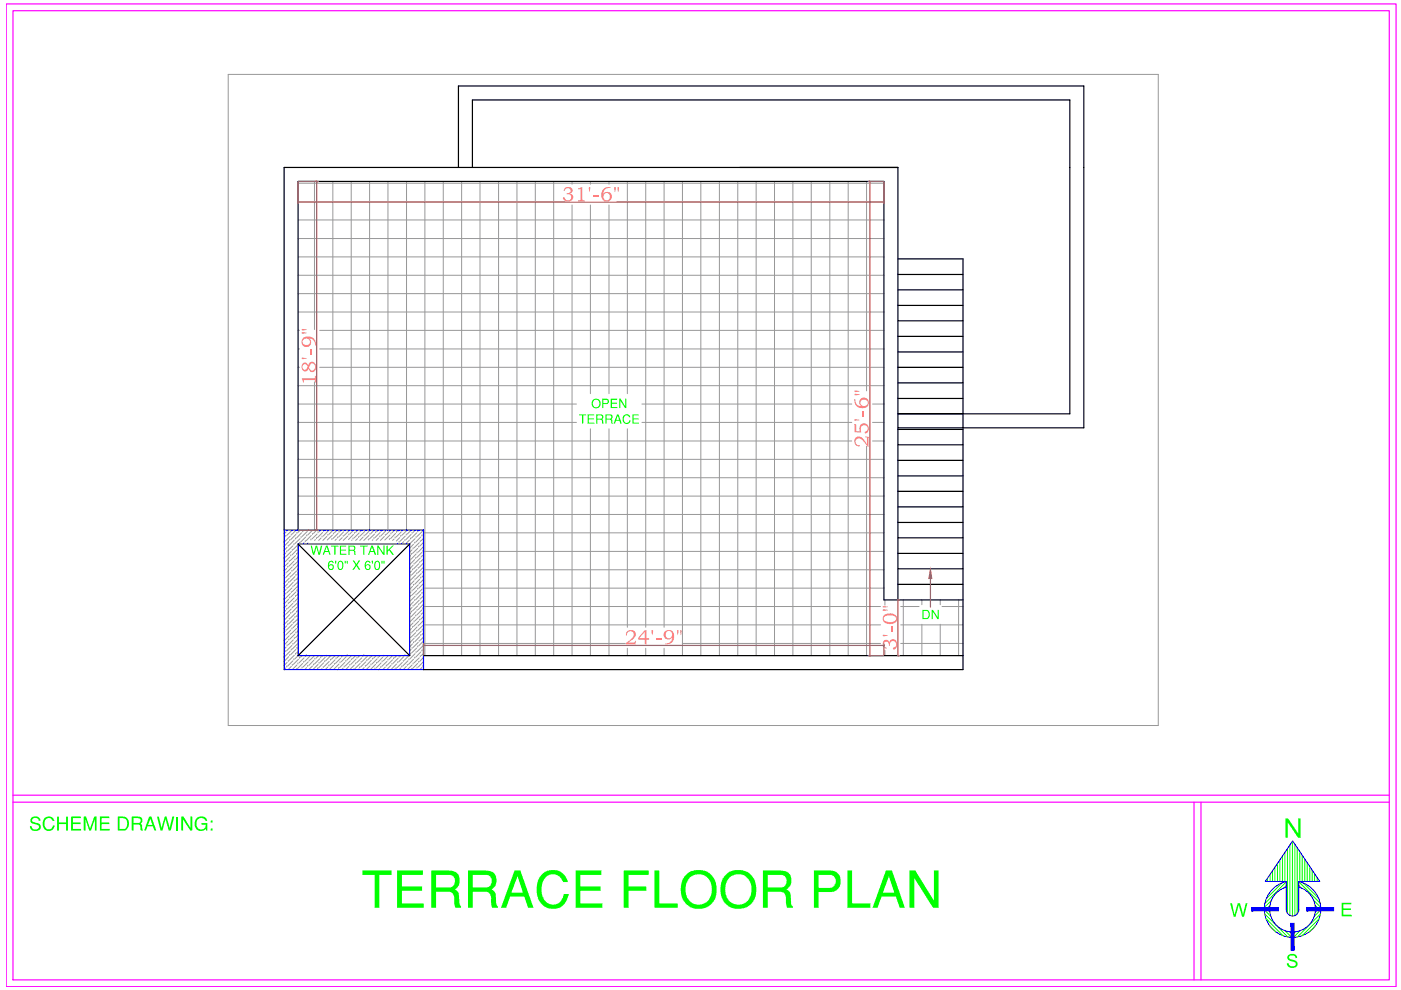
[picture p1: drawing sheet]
<svg xmlns="http://www.w3.org/2000/svg" width="297mm" height="210mm" viewBox="0 0 297 210" stroke-linecap="round" stroke-linejoin="round" font-family="sans-serif">
<!-- layer: GWALL -->
<path d="M48.4 15.8h197.2v138h-197.2z" fill="none" stroke="#989898" stroke-width=".21"/>
<!-- layer: 0 -->
<g fill="none" stroke="#989898" stroke-width=".21">
<path d="M63.2 38.8h124.2M66.7 38.5v31.4M70.6 38.5v73.9M74.5 38.5v73.9M78.4 38.5v73.9M82.3 38.5v73.9M86.2 38.5v73.9M90.1 38.5v100.5M94 38.5v100.5M97.9 38.5v100.5M101.8 38.5v100.5M105.7 38.5v100.5"/>
<path d="M109.6 38.5v100.5M113.5 38.5v100.5M117.4 38.5v100.5M121.3 38.5v.6M125.2 38.5v.6M129.1 38.5v.6M133 38.5v45M136.9 38.5v94.5M140.8 38.5v94.5M144.7 38.5v100.5M148.6 38.5v100.5M152.5 38.5v100.5"/>
<path d="M156.4 38.5v100.5M160.3 38.5v100.5M164.2 38.5v100.5M168.1 38.5v100.5M172 38.5v100.5M175.9 38.5v100.5M179.8 38.5v100.5M183.7 38.5v44.4M63.2 58.4h124.2M63.2 54.5h124.2M63.2 50.6h124.2M63.2 46.6h124.2"/>
<path d="M63.2 42.7h56.6M121.3 43.5v95.5M125.2 43.5v40M129.1 43.5v40M130.9 42.7h56.5M63.2 77.9h.3M63.2 74h.3M63.2 70h.3M63.2 66.2h124.2M63.2 62.3h124.2M67.8 77.9h119.6M67.8 74h119.6"/>
<path d="M67.8 70h119.6M63.2 97.4h124.2M63.2 93.5h117.4M63.2 89.6h59M63.2 85.7h59M63.2 81.8h124.2M66.7 81v31.4M125.2 90.9v48.1M129.1 90.9v48.1M133 90.9v42.1M136.1 89.6h44.5M136.1 85.7h44.5"/>
<path d="M183.7 94.6v44.4M185 93.5h2.4M185 89.6h2.4M185 85.7h2.4M60.2 115h.1M60.2 118.4h.1M60.4 114l-.2 .1M60.5 118.2h.1M60.6 113.7h.1M60.6 117.2l-.4 .4M60.7 112.8l-.5 .4M60.8 117h.1"/>
<path d="M60.9 112.6h.1M60.9 116l-.7 .7M61.1 115.8h.1M61.1 119.3l-.9 .9M61.2 114.8l-1 1M61.3 119.1h.1M61.4 114.6h.1M61.4 118.1l-1 1.1M61.6 113.7l-1.1 1.1M61.6 117.9h.1M61.8 113.4h.1M61.8 116.9l-1.1 1.1"/>
<path d="M61.9 112.5l-1.1 1M62 116.7h.1M62.1 115.7l-1.1 1.1M62.2 120h.1M62.3 115.5h.1M62.3 119l-1.1 1.1M62.4 114.5l-1.1 1.1M62.5 118.8h.1M62.7 114.3h.1M62.7 117.8l-1.1 1.1M62.7 113.3l-1.1 1.1M62.8 112.4l-.8 .8"/>
<path d="M62.9 117.5h.1M62.9 113.1h.1M62.9 116.6l-1 1.1M63.2 116.4h.1M63.2 119.8l-1.1 1.1M63.2 115.5l-1 1M63.2 117.2l-.1 .1M63.2 118.1l-.5 .5M63.2 119l-.8 .7M63.2 109.1h124.2M63.2 105.2h124.2M63.2 101.3h124.2"/>
<path d="M63.5 115.2h.1M63.6 114.2l-1.1 1.1M63.7 112.4l-.5 .5M63.8 114h.1M63.9 113l-1 1.1M64.2 112.8h.1M64.5 115l-.3 .3M64.5 112.4l-.1 .2M64.7 114.8h.1M64.8 113.9l-1.1 1.1M65 113.7h.1M65.2 112.7l-1.1 1"/>
<path d="M65.3 115.1l-.2 .2M65.4 112.5h.1M65.9 114.5h.1M66 113.5l-1.1 1.1M66.3 113.3h.1M66.3 112.4l-1.1 1M66.9 114.4l-.2 .2M67.1 114.2h.1M67.1 112.4l-.6 .7M67.2 113.2l-1.1 1.1M67.4 113h.1M68 112.4l-.4 .4"/>
<path d="M68.1 114.1l-.5 .5M68.3 113.9h.1M68.4 112.9l-1.1 1.1M68.6 112.7h.1M68.9 112.4l-.1 .1M69.3 113.7l-.8 .9M69.5 113.5h.1M69.6 112.6l-1.1 1.1M70.4 114.4h.1M70.5 113.4l-1.1 1.1M70.7 112.4l-1 .9M70.7 113.2h.1"/>
<path d="M71.3 114.3l-.3 .3M71.5 112.4l-.6 .6M71.6 114.1h.1M71.7 113.1l-1.1 1.1M71.9 112.9h.1M72.4 112.4l-.3 .3M72.6 114l-.7 .6M72.8 113.7h.1M72.9 112.8l-1.1 1.1M73.1 112.6h.1M73.7 113.7l-.9 .9M74 113.4h.1"/>
<path d="M74.1 112.5l-1.1 1M74.6 114.5l-.1 .1M74.8 114.3h.1M74.9 113.3l-1 1.1M75 112.4l-.8 .8M75.1 113.1h.1M75.8 114.2l-.4 .4M75.9 112.4l-.5 .5M76 114h.1M76.2 113l-1.1 1.1M76.4 112.8h.1M76.8 112.4l-.2 .2"/>
<path d="M77 113.9l-.7 .7M77.2 113.7h.1M77.3 112.7l-1.1 1M77.6 112.5h.1M78.1 114.5h.1M78.2 113.5l-1.1 1.1M78.4 113.3h.1M78.5 112.4l-1 1M79.1 114.4l-.2 .2M79.3 114.2h.1M79.3 112.4l-.6 .7M79.4 113.2l-1.1 1.1"/>
<path d="M79.6 113h.1M80.2 112.4l-.4 .4M80.3 114.1l-.5 .5M80.5 113.9h.1M80.6 112.9l-1.1 1.1M80.8 112.7h.1M81.1 112.4l-.1 .1M81.5 113.7l-.9 .9M81.7 113.5h.1M81.8 112.6l-1.1 1.1M82.6 114.4h.1M82.7 113.4l-1.1 1.1"/>
<path d="M82.8 112.4l-.9 .9M82.9 113.2h.1M83.6 114.3l-.4 .3M83.7 112.4l-.6 .6M83.8 114.1h.1M83.9 113.1l-1.1 1.1M84.1 112.9h.1M84.4 115.2l-.2 .1M84.6 112.4l-.3 .3M84.6 115h.1M84.8 114l-.8 .7M85 113.7h.1"/>
<path d="M85.1 112.8l-1.1 1.1M85.3 112.6h.1M85.6 114.8l-.5 .5M85.9 114.6h.1M85.9 113.7l-1.1 1.1M86.1 113.4h.1M86.3 112.5l-1.1 1M86.8 114.5l-.8 .8M86.9 118.8h.1M87 114.3h.1M87 117.8l-.1 .2M87.2 113.3l-1.1 1.1"/>
<path d="M87.2 112.4l-.8 .8M87.2 117.5h.1M87.4 113.1h.1M87.4 116.6l-.5 .5M87.6 116.4h.1M87.6 119.8l-.7 .8M87.7 115.4l-.8 .8M87.8 119.6h.1M87.9 115.2h.1M87.9 118.6l-1 1.1M88 114.2l-1.1 1.1M88.1 112.4l-.5 .5"/>
<path d="M88.1 118.4h.1M88.2 114h.1M88.2 117.5l-1 1.1M88.3 113l-1.1 1.1M88.4 117.2h.1M88.6 112.8h.1M88.6 116.3l-1.1 1M88.8 116h.1M88.8 119.5l-1.1 1.1M88.9 115l-1.1 1.1M88.9 112.4l-.1 .2M89 119.3h.1"/>
<path d="M89.1 114.8h.1M89.1 118.3l-1.1 1.1M89.2 113.9l-1.1 1.1M89.3 118.1h.1M89.5 113.7h.1M89.5 117.1l-1.2 1.1M89.5 112.7l-1.1 1M89.7 116.9h.1M89.7 112.5h.1M89.7 115.9l-1 1.1M89.8 113.3l-.1 .1M89.8 114.2l-.5 .4"/>
<path d="M89.8 115l-.8 .8M89.8 117.6l-.3 .3M89.8 118.5l-.6 .6M89.8 119.4l-.9 .9M89.8 116.9h97.6M89.8 113h97.6M60.2 127.2h.1M60.2 130.6h.1M60.2 139.3h.1M60.4 122.7h.1M60.4 134.9h.1M60.4 126.2l-.2 .1"/>
<path d="M60.4 138.4l-.2 .1M60.5 130.4h.1M60.5 121.7l-.3 .2M60.5 133.9l-.3 .2M60.6 126h.1M60.6 138.2h.1M60.6 129.4l-.4 .4M60.7 121.5h.1M60.7 133.7h.1M60.7 125l-.5 .4M60.7 137.2l-.5 .4M60.8 129.2h.1"/>
<path d="M60.8 120.5l-.6 .6M60.8 132.7l-.6 .6M60.9 124.7h.1M60.9 136.9h.1M60.9 128.3l-.7 .6M61 120.3h.1M61 132.5h.1M61 123.8l-.8 .7M61 136l-.8 .8M61.1 128h.1M61.1 131.5l-.9 .9M61.2 123.6h.1"/>
<path d="M61.2 135.7h.1M61.2 127l-1 1M61.2 139.2l-1 1M61.3 131.3h.1M61.3 122.6l-1.1 1.1M61.3 134.8l-1.1 1.1M61.4 126.8h.1M61.4 139h.1M61.4 130.3l-1 1.1M61.6 122.4h.1M61.6 134.6h.1M61.6 125.8l-1.1 1.1"/>
<path d="M61.6 138l-1.1 1.1M61.6 130.1h.1M61.6 121.4l-1 1.1M61.6 133.6l-1 1M61.8 125.6h.1M61.8 137.8h.1M61.8 129.1l-1.1 1.1M61.9 121.1h.1M61.9 133.4h.1M61.9 124.7l-1.1 1M61.9 136.8l-1.1 1.2M62 128.9h.1"/>
<path d="M62 120.2l-1.1 1.1M62 132.4l-1.1 1.1M62.1 124.4h.1M62.1 136.6h.1M62.1 127.9l-1.1 1.1M62.2 132.2h.1M62.2 123.4l-1.1 1.1M62.2 135.7l-1.1 1M62.3 127.7h.1M62.3 139.9h.1M62.3 131.2l-1.1 1.1M62.4 123.2h.1"/>
<path d="M62.4 135.4h.1M62.4 126.7l-1.1 1.1M62.4 138.9l-1.1 1.1M62.5 131h.1M62.5 122.2l-1.1 1.1M62.5 134.4l-1.1 1.1M62.7 126.5h.1M62.7 138.7h.1M62.7 130l-1.1 1.1M62.7 122h.1M62.7 134.2h.1M62.7 125.5l-1.1 1.1"/>
<path d="M62.7 137.7l-1.1 1.1M62.9 129.8h.1M62.9 121.1l-1.1 1.1M62.9 133.3l-1.1 1.1M62.9 125.3h.1M62.9 137.5h.1M62.9 128.8l-1 1.1M63.1 120.8h.1M63.1 133h.1M63.1 124.3l-1.1 1.1M63.1 136.5l-1.1 1.1M63.2 128.6h.1"/>
<path d="M63.2 125.1h.1M63.2 132.1l-1.1 1M63.2 137.3h.1M63.2 121.6l-.3 .2M63.2 122.5l-.5 .5M63.2 123.3l-.9 .9M63.2 125.9l-.3 .4M63.2 126.8l-.7 .7M63.2 127.7l-1 1M63.2 129.4l-.1 .1M63.2 130.3l-.5 .5M63.2 131.2l-.8 .7"/>
<path d="M63.2 133.8l-.3 .2M63.2 134.6l-.5 .6M63.2 135.5l-.9 .9M63.2 138.2l-.3 .3M63.2 139l-.7 .7M63.3 139.8l-1.1 1.1M63.5 139.6h.1M64.1 139l-.4 .3M64.5 139.5l-1.1 1M64.7 139.2h.1M64.9 139h.1M65.7 139.1l-1.1 1.1"/>
<path d="M66.5 140l-1 1.1M66.7 139l-.9 .9M66.8 139.8h.1M67.6 139l-.6 .6M67.8 139.7l-1.1 1.1M68 139.5h.1M68.4 139l-.2 .2M69 139.3l-1.1 1.1M69.2 139.1h.1M70.1 140h.1M70.1 139l-1.1 1.1M71 139l-.7 .8"/>
<path d="M71 139.9l-1.1 1.1M71.2 139.7h.1M71.9 139l-.4 .5M72.2 139.6l-1.1 1.1M72.4 139.3h.1M72.8 139l-.2 .1M73.4 139.2l-1.1 1.1M73.6 139h.1M74.5 139.9h.1M74.5 139l-1 1M75.4 139l-.7 .7M75.5 139.8l-1.1 1.1"/>
<path d="M75.7 139.6h.1M76.2 139l-.3 .3M76.7 139.5l-1.1 1M76.9 139.2h.1M77.1 139h.1M77.9 139.1l-1.1 1.1M78.7 140l-1 1.1M78.9 139l-.9 .9M79 139.8h.1M79.8 139l-.6 .6M80 139.7l-1.1 1.1M80.2 139.5h.1"/>
<path d="M80.6 139l-.2 .2M81.2 139.3l-1.1 1.1M81.4 139.1h.1M82.3 140h.1M82.3 139l-1 1.1M83.2 139l-.7 .8M83.2 139.9l-1.1 1.1M83.4 139.7h.1M84.1 139l-.4 .5M84.4 139.6l-1.1 1.1M84.6 139.3h.1M85 139l-.2 .1"/>
<path d="M85.6 139.2l-1.1 1.1M85.9 139h.1M86.7 139.9h.1M86.7 139l-1 1M86.9 131h.1M86.9 122.2v.1M86.9 134.4v.1M87 126.5h.1M87 138.7h.1M87 130l-.1 .2M87.2 122h.1M87.2 134.2h.1"/>
<path d="M87.2 125.5l-.3 .3M87.2 137.7l-.3 .3M87.2 129.8h.1M87.2 121.1l-.3 .3M87.2 133.3l-.3 .3M87.4 125.3h.1M87.4 137.5h.1M87.4 128.8l-.5 .5M87.5 120.8h.1M87.5 133h.1M87.5 124.3l-.6 .7M87.5 136.5l-.6 .6"/>
<path d="M87.6 128.6h.1M87.6 132.1l-.7 .7M87.7 124.1h.1M87.7 136.3h.1M87.7 127.6l-.8 .8M87.7 139.8l-1.1 1.1M87.8 131.9h.1M87.8 123.1l-.9 1M87.8 135.3l-.9 1M87.9 127.4h.1M87.9 139.6h.1M87.9 130.8l-1 1.1"/>
<path d="M88 122.9h.1M88 135.1h.1M88 126.4l-1.1 1.1M88 138.6l-1.1 1.1M88.1 130.6h.1M88.1 121.9l-1.1 1.1M88.1 134.1l-1.1 1.1M88.2 126.2h.1M88.2 138.4h.1M88.2 129.7l-1 1.1M88.3 121.7h.1M88.3 133.9h.1"/>
<path d="M88.3 125.2l-1.1 1.1M88.3 137.4l-1.1 1.1M88.4 129.4h.1M88.4 120.7l-1 1.1M88.4 132.9l-1 1.1M88.6 125h.1M88.6 137.2h.1M88.6 128.5l-1.1 1M88.7 120.5h.1M88.7 132.7h.1M88.7 124l-1.1 1.1M88.7 136.2l-1.1 1.1"/>
<path d="M88.8 128.3h.1M88.8 131.7l-1.1 1.1M88.9 123.8h.1M88.9 136h.1M88.9 127.2l-1.1 1.1M88.9 139.5l-1.1 1M89 131.5h.1M89 122.8l-1.1 1.1M89 135l-1.1 1.1M89.1 127h.1M89.1 139.2h.1M89.1 130.5l-1.1 1.1"/>
<path d="M89.2 122.6h.1M89.2 134.8h.1M89.2 126.1l-1.1 1.1M89.2 138.2l-1.1 1.1M89.3 130.3h.1M89.3 121.6l-1.1 1.1M89.3 133.8l-1.1 1.1M89.5 125.8h.1M89.5 138h.1M89.5 129.3l-1.2 1.1M89.5 121.4h.1M89.5 133.6h.1"/>
<path d="M89.5 124.9l-1.1 1.1M89.5 137.1l-1.1 1.1M89.7 129.1h.1M89.7 120.4l-1.1 1.1M89.7 132.6l-1.1 1.1M89.7 124.7h.1M89.7 136.8h.1M89.7 128.1l-1 1.1M89.8 121.1h-.1M89.8 122l-.3 .4M89.8 122.8l-.7 .8M89.8 123.7l-1 1"/>
<path d="M89.8 125.5l-.1 .1M89.8 126.4l-.5 .4M89.8 127.2l-.8 .8M89.8 129.8l-.3 .3M89.8 130.7l-.6 .6M89.8 131.6l-.9 .9M89.8 133.3l-.1 .1M89.8 134.2l-.3 .4M89.8 135.1l-.7 .6M89.8 135.9l-1 1M89.8 137.7l-.1 .1M89.8 138.5l-.5 .5"/>
<path d="M89.8 139.4l-.8 .8M89.8 136.4h42.8M89.8 132.5h96.9M89.8 128.6h96.9M89.8 124.7h97.6M89.8 120.8h97.6M133 137.4v1.6M136.9 137.4v1.6M140.8 137.4v1.6M144.7 136.4h42M187.6 127.2v1.1M187.6 137.9v1.1"/>
<path d="M191 136.4h13.2M191 132.5h13.2M191 128.6h3.9M191.5 127.2v11.8M195.5 127.2v1M195.5 132.4v6.6M199.3 127.2v1M199.3 132.4v6.6M199.7 128.6h4.5M203.2 127.2v11.8M60.6 141.6l-.4 .4M60.8 141.4h.1"/>
<path d="M60.9 140.4l-.7 .7M61.1 140.2h.1M61.8 141.3l-.7 .7M62 141.1h.1M62.1 140.1l-1.1 1.1M62.9 142h.1M62.9 141l-.9 1M63.2 140.8h.1M63.8 141.8l-.1 .2M64.1 141.6h.1M64.2 140.7l-1.1 1.1M64.4 140.4h.1"/>
<path d="M65 141.5l-.4 .5M65.2 141.3h.1M65.4 140.3l-1.1 1.1M65.6 140.1h.1M66.3 141.2l-.9 .8M66.5 141h.1M67.3 141.8h.1M67.4 140.9l-1.1 1.1M67.6 140.7h.1M68.3 141.8l-.2 .2M68.5 141.5h.1M68.6 140.5l-1.1 1.1"/>
<path d="M68.8 140.3h.1M69.5 141.4l-.5 .6M69.7 141.2h.1M69.8 140.2l-1.1 1.1M70.7 141.1l-.9 .9M70.9 140.9h.1M71.5 142h.1M71.8 141.8h.1M71.9 140.8l-1.1 1M72.1 140.5h.1M72.8 141.6l-.4 .4M73 141.4h.1"/>
<path d="M73.1 140.4l-1.1 1.1M73.3 140.2h.1M74 141.3l-.7 .7M74.2 141.1h.1M74.3 140.1l-1.1 1.1M75.1 142h.1M75.1 141l-.9 1M75.4 140.8h.1M76 141.8l-.1 .2M76.2 141.6h.1M76.4 140.7l-1.1 1.1M76.6 140.4h.1"/>
<path d="M77.2 141.5l-.4 .5M77.5 141.3h.1M77.6 140.3l-1.1 1.1M77.8 140.1h.1M78.4 141.2l-.8 .8M78.7 141h.1M79.5 141.8h.1M79.6 140.9l-1.1 1.1M79.8 140.7h.1M80.5 141.8l-.2 .2M80.7 141.5h.1M80.8 140.5l-1 1.1"/>
<path d="M81 140.3h.1M81.7 141.4l-.5 .6M81.9 141.2h.1M82 140.2l-1.1 1.1M82.9 141.1l-.9 .9M83.1 140.9h.1M83.8 142h.1M84 141.8h.1M84.1 140.8l-1.1 1M84.3 140.5h.1M85 141.6l-.4 .4M85.2 141.4h.1"/>
<path d="M85.3 140.4l-1.1 1.1M85.5 140.2h.1M86.1 141.3l-.6 .7M86.4 141.1h.1M86.5 140.1l-1.1 1.1M87.2 142h.1M87.4 141l-1 1M87.6 140.8h.1M88.2 141.8l-.1 .2M88.4 141.6h.1M88.6 140.7l-1.1 1.1M88.8 140.4h.1"/>
<path d="M89.5 141.5l-.5 .5M89.7 141.3h.1M89.7 140.3l-1 1.1"/>
</g>
<!-- layer: GWALL -->
<path d="M60.2 112.4h29.6v29.6h-29.6zM63.2 115.3h23.7v23.7h-23.7z" fill="none" stroke="#00f" stroke-width=".25"/>
<!-- layer: 0 -->
<path d="M229.8 18.2h-132.6v17.3M226.8 21.2h-126.6v14.3M226.8 35.5v52.2M229.8 35.5v55.2M204.2 54.9v87.1h-114.4M60.2 112.4v-76.9h130.2v91.7h-3v-88.7h-124.2v73.9M89.8 139h114.4" fill="none" stroke="#000" stroke-width=".25"/>
<path d="M1.3 .8h294.7v208.4h-294.7zM2.8 2.3h291.8v205.5h-291.8zM2.8 170.1h291.8M2.8 168.6h291.8" fill="none" stroke="#f0f" stroke-width=".25"/>
<!-- layer: TEXT1 -->
<g fill="#0f0">
<path d="M284.4 191.4h2.1v.4h-1.7v.8h1.6v.3h-1.6v1.1h1.8v.3h-2.2z"/>
<path d="M260.8 191.5h.4l.5 2.5 .7-2.5h.5l.6 2.5 .6-2.5h.4l-.8 2.9h-.3l-.8-2.6-.6 2.6h-.4z"/>
</g>
<g fill="none" stroke="#0f0" stroke-width=".21">
<path d="M273 179.9v13.8M273.5 179.1v15M274 178.4v15.9M274.5 179v15.2M275 179.8v14M268.1 192.9l1.4 1.4M268.1 193.7l5 5M268.4 194.7l3.7 3.7M268.6 192.8l.6 .6M268.7 186.2v.7M269.2 192.8h.1M269.2 196.3l1.3 1.3"/>
<path d="M269.3 192l-.9 .8M269.3 185.4v1.5M269.6 190.9l-1.5 1.5M269.8 184.6v2.3M270.3 183.8v3.1M270.8 183.1v3.8M271.4 182.3v4.6M271.8 187.2l-3.3 3.3M271.9 181.5v5.4M272.4 180.7v6.2M272.5 197.4l1.4 1.4M272.7 187.7l-.5 .6"/>
<path d="M272.7 187l-4.5 4.5M273.5 197.6l.6 .6 .6-.6M275.4 187l4.6 4.5M275.4 187.7l.5 .6M275.6 180.6v6.3M275.6 197.4l-1.4 1.4M276.1 181.4v5.5M276.4 187.2l3.2 3.3M276.6 182.1v4.8M277.2 183v3.9M277.7 183.7v3.2M278.2 184.5v2.4"/>
<path d="M278.6 190.9l1.4 1.5M278.7 185.3v1.6M278.8 192l.9 .8M278.9 192.8h.1M278.9 196.3l-1.3 1.3M279.3 186.1v.8M279.4 192.8l-.5 .6M279.7 194.7l-3.7 3.7M279.8 186.8v.1M280 193.7l-5 5M280 192.9l-1.4 1.4"/>
</g>
<!-- layer: WIN -->
<path d="M272.7 186.9v6a1.33 1.33 0 0 0 1.3 1.3 1.33 1.33 0 0 0 1.4-1.3v-6M272.7 186.9h-4.4l5.8-8.6 5.7 8.6h-4.4M272.7 186.9a6 6 0 0 0-3.6 9.2 6 6 0 0 0 9.9 0 6 6 0 0 0-3.6-9.2M272.7 188.1a4.8 4.8 0 0 0-2.6 7.5 4.8 4.8 0 0 0 7.9 0 4.8 4.8 0 0 0-2.6-7.5" fill="none" stroke="#00f" stroke-width=".21"/>
<g fill="#00f" stroke="#00f" stroke-width=".21">
<path d="M265.3 193.1h5.8v-.7zM265.3 192.4h5.8l-5.8 .7z"/>
<path d="M273.7 195.8l.7 5.7v-5.7zM273.7 195.8l.7 5.7h-.7z"/>
<path d="M277 192.4v.7l5.7-.7zM277 193.1l5.7-.7v.7z"/>
</g>
<!-- layer: TEXT1 -->
<g fill="#0f0">
<path d="M272.5 173.5h.6l2.2 3.2v-3.2h.5v4.1h-.6l-2.1-3.2v3.2h-.6z"/>
<path d="M273.1 202.6l.5-.3h.7l.6 .3 .1 .5h-.3l-.1-.3-.3-.2h-.7a.46 .46 0 0 0-.3 .6 .46 .46 0 0 0 .7 .2l.7 .3 .4 .5-.2 .7-.6 .3-1-.1-.4-.4-.1-.5h.4l.1 .3 .5 .4 .6-.1 .3-.3-.1-.4-1.2-.4-.3-.3-.2-.5z"/>
</g>
<!-- layer: 0 -->
<path d="M253.2 170.1v37.7M254.6 170.1v37.7" fill="none" stroke="#f0f" stroke-width=".25"/>
<!-- layer: TEXT -->
<g fill="#0f0">
<path d="M76.8 184.6h6.2v.9h-2.6v7h-1v-7h-2.6z"/>
<path d="M84.2 184.6h5.5v.9h-4.5v2.4h4.3v1h-4.3v2.6h4.6v1h-5.6z"/>
<path d="M115 185.3l.4-.3 1.1-.5 1.8 .1 1.3 .9 .8 1.5h-1l-.2-.4a2.24 2.24 0 0 0-2.5-1.2 2.24 2.24 0 0 0-1.8 2.1v1.8l.1 .8 .5 .8a2.27 2.27 0 0 0 2.5 .8 2.27 2.27 0 0 0 1.5-2.1h1.1l-.6 1.6-.4 .5-.6 .6-1 .3-1.2 .1-1-.3-.7-.4-.5-.7-.6-.9-.2-1.1v-1.3l.2-1.2 .4-.8z"/>
<path d="M122 184.6h5.5v.9h-4.4v2.4h4.2v1h-4.2v2.6h4.6v1h-5.7z"/>
<path d="M132.2 184.6h5.3v.9h-4.2v2.4h3.7v1h-3.7v3.6h-1.1z"/>
<path d="M138.8 184.6h1v6.9h3.9v1h-4.9z"/>
<path d="M179.7 184.6h1v6.9h3.8v1h-4.8z"/>
<path d="M192.8 184.6h1.3l3.9 6.4v-6.4h1v7.9h-1.2l-4-6.3v6.3h-1z"/>
<path d="M6.6 173.4l.5-.3h.5l.5 .1 .4 .3 .1 .5h-.4l-.1-.4-.4-.2h-.5l-.4 .4 .1 .4 1.3 .4 .4 .3v.7l-.3 .4-1.1 .2-.7-.4-.1-.6h.3l.1 .3 .4 .3h.7l.4-.3v-.3l-.3-.3-1.1-.2-.4-.3-.1-.6z"/>
<path d="M9.4 173.5l.5-.3 .6-.1 .5 .2 .4 .4 .2 .4h-.5l-.5-.6h-.5l-.4 .2-.3 .6 .1 1 .6 .5h.7l.4-.8h.4l-.2 .6-.5 .5-.9 .1-.3-.1-.5-.6-.1-1.2z"/>
<path d="M12.1 173.1h.4v1.3h1.5v-1.3h.4v3h-.4v-1.4h-1.5v1.4h-.4z"/>
<path d="M15.1 173.1h2v.4h-1.6v.9h1.6v.3h-1.6v1.1h1.7v.3h-2.1z"/>
<path d="M17.7 173.1h.5l.9 2.6 .9-2.6h.5v3h-.4v-2.4l-.8 2.4h-.4l-.8-2.4v2.4h-.4z"/>
<path d="M21.2 173.1h2v.4h-1.7v.9h1.7v.3h-1.7v1.1h1.8v.3h-2.1z"/>
<path d="M33.3 173.1h.4l.5 2.4 .7-2.4h.4l.7 2.4 .5-2.4h.5l-.8 3h-.4l-.7-2.4-.6 2.4h-.5z"/>
<path d="M91.4 184.6h4.3a2.15 2.15 0 0 1 1.8 1.7 2.15 2.15 0 0 1-1.1 2.3 1.89 1.89 0 0 1 1 2.1v.9l.3 .9h-1.1l-.3-1.5a1.37 1.37 0 0 0-1.2-1.9h-2.6v3.4h-1.1zM92.5 185.5v2.7h2.6a1.33 1.33 0 0 0 1.3-1.4 1.33 1.33 0 0 0-1.3-1.3z"/>
<path d="M99.2 184.6h4.3a2.13 2.13 0 0 1 1.7 1.5 2.13 2.13 0 0 1-.7 2.3l-.2 .2a1.94 1.94 0 0 1 .9 2.1v1.1l.4 .4v.3h-1.2l-.3-1.4a1.54 1.54 0 0 0-1-2h-2.9v3.4h-1zM100.2 185.5v2.7h2.7a1.33 1.33 0 0 0 1.4-1.4 1.33 1.33 0 0 0-1.4-1.3z"/>
<path d="M109.1 184.6h1.2l2.8 7.9h-1.1l-.8-2.4h-3l-.9 2.4h-1.1zM109.7 185.8l-1.3 3.5h2.5z"/>
<path d="M145.3 185.6l1.3-.9 1-.2h1.1l1.4 .4 .9 .8 .8 1.6 .1 1.9-.5 1.7-.9 1-1.2 .7-1.8 .1-1.4-.6-.9-.7-.7-1.3-.2-1.8 .4-1.6zM146.3 186l-.5 .7-.4 1 .1 2.1 .4 .9 .6 .6 1.3 .5h1l.8-.4 .6-.4 .5-1 .2-1.1v-1l-.2-.8-.7-1a2.83 2.83 0 0 0-3.7-.1z"/>
<path d="M153.8 185.6l1.3-.9 .9-.2h1.1l1.4 .4 .9 .8 .8 1.5 .2 1.9-.5 1.7-1.1 1.3-1.1 .5-1.7 .1-1.6-.6-.8-.8-.7-1.5-.2-1.6 .3-1.4zM154.7 186l-.5 .7-.4 .9v1.1l.1 1 .3 .8 .7 .8 .7 .4 .6 .1h1l.8-.4 .7-.6 .4-.8 .2-1.2v-.9l-.2-.8-.6-1a2.83 2.83 0 0 0-3.8-.1z"/>
<path d="M161.8 184.6h4.2a2.13 2.13 0 0 1 1.8 1.7 2.13 2.13 0 0 1-1 2.2v.1a1.89 1.89 0 0 1 .9 2.1v.9l.4 .9h-1.2l-.3-1.4a1.45 1.45 0 0 0-1.2-2h-2.6v3.4h-1zM162.8 185.5v2.7h2.6a1.33 1.33 0 0 0 1.4-1.4 1.33 1.33 0 0 0-1.4-1.3z"/>
<path d="M172.6 184.6h3.4a2.29 2.29 0 0 1 2.2 2.2 2.29 2.29 0 0 1-2.1 2.3h-2.5v3.4h-1zM173.6 185.5v2.7h2.5a1.4 1.4 0 0 0 1.1-1.4 1.4 1.4 0 0 0-1.2-1.3z"/>
<path d="M187.8 184.6h1.3l2.8 7.9h-1.1l-.9-2.4h-3l-.8 2.4h-1.1zM188.5 185.8l-1.3 3.5h2.4z"/>
<path d="M25 173.1l1.5 .1 .6 .5 .2 .7v.7l-.6 .9-1.7 .1zM25.4 173.5v2.3l1.2-.1 .4-.9-.2-1-.4-.3z"/>
<path d="M27.9 173.1h1.5l.7 .3 .1 .8-.4 .5 .3 .3 .2 1.1h-.5l-.1-1.1-.3-.2h-1.1v1.3h-.4zM28.3 173.5v1h1.2l.3-.2v-.5l-.2-.2z"/>
<path d="M31.6 173.1h.5l1 3h-.4l-.3-.9h-1.1l-.4 .9h-.3zM31.9 173.6l-.5 1.3h.9z"/>
</g>
<path d="M37.6 173.1v3" fill="none" stroke="#0f0" stroke-width=".38"/>
<g fill="#0f0">
<path d="M38.4 173.1h.5l1.5 2.4v-2.4h.4v3h-.5l-1.5-2.3v2.3h-.4z"/>
<path d="M41.7 173.5l.9-.4 .7 .1 .4 .3 .2 .6h-.3l-.3-.5-.5-.2-.8 .3-.3 .6v.6l.4 .8 .7 .2 .7-.4 .1-.6h-.9v-.4h1.2v1.6h-.2l-.1-.3-.5 .3-.8 .1-.7-.5-.3-.5v-.9z"/>
<path d="M44.7 174h.4v.4h-.4zM44.7 175.7h.4v.4h-.4z"/>
</g>
<!-- layer: 0 -->
<path d="M190.4 90.7h39.4M190.4 87.7h36.4" fill="none" stroke="#000" stroke-width=".25"/>
<!-- layer: TEXT -->
<g fill="#0f0">
<path d="M65.9 115.7h.2l.4 1.5 .4-1.5h.3l.4 1.5 .4-1.5h.3l-.5 1.9h-.3l-.4-1.6-.5 1.6h-.3z"/>
<path d="M70.2 115.7h1.6v.2h-.7v1.7h-.2v-1.7h-.7z"/>
<path d="M72.1 115.7h1.3v.2h-1.1v.6h1.1v.2h-1.1v.7h1.1v.2h-1.3z"/>
<path d="M76.4 115.7h1.5v.2h-.6v1.7h-.3v-1.7h-.6z"/>
<path d="M80 115.7h.3l1 1.5v-1.5h.2v1.9h-.3l-1-1.5v1.5h-.2z"/>
<path d="M82 115.7h.2v1l1-1h.3l-.8 .8 .8 1.1h-.3l-.7-.9-.3 .3v.6h-.2z"/>
<path d="M71 118.9h.3l-.1 .6h-.1z"/>
<path d="M74.8 118.8h.3l.5 .8 .5-.8h.3l-.7 1 .7 1h-.3l-.5-.8-.6 .8h-.3l.7-1z"/>
<path d="M78.8 118.9h.3l-.1 .6h-.1z"/>
<path d="M69.1 115.7h.3l.7 1.9h-.2l-.3-.6h-.7l-.2 .6h-.3zM69.3 116l-.3 .8h.6z"/>
<path d="M73.9 115.7l1.4 .1 .1 .6-.3 .3 .2 .1 .1 .8h-.3v-.5l-.3-.3h-.7v.8h-.2zM74.1 115.9v.7h.8l.2-.2a.34 .34 0 0 0 0-.3 .34 .34 0 0 0-.3-.2z"/>
<path d="M78.7 115.7h.3l.8 1.9h-.3l-.3-.6h-.7l-.2 .6h-.3zM78.9 116l-.3 .8h.6z"/>
<path d="M69.7 119.2l.2-.3h.5l.3 .3 .1 .2h-.3l-.1-.2-.3-.1-.3 .4v.3l.1-.1 .5-.1 .4 .4v.5l-.4 .3h-.5l-.3-.2-.1-.8zM69.8 120.2a.41 .41 0 0 0 .8 0 .41 .41 0 0 0-.8 0z"/>
<path d="M71.8 119.1l.2-.2h.4l.3 .3 .1 .9-.2 .5-.2 .2h-.4l-.4-.3-.1-.9zM71.9 119.2l-.1 1.1 .2 .3a.65 .65 0 0 0 .6-1l-.1-.1a.35 .35 0 0 0-.2-.4 .35 .35 0 0 0-.4 .1z"/>
<path d="M73.5 118.9h.2v.6h-.1zM73.1 118.9h.2l-.1 .6z"/>
<path d="M77.5 119.2l.3-.3h.4l.4 .5-.7-.3-.3 .4a.18 .18 0 0 0 0 .3 .18 .18 0 0 0 .3-.2l.5 .1 .2 .3v.5l-.4 .3h-.5l-.3-.2-.1-.8zM77.6 120.2a.4 .4 0 0 0 .8 0 .4 .4 0 0 0-.8 0z"/>
<path d="M79.5 119.1l.3-.2h.4l.3 .3 .1 1.1-.4 .5h-.4l-.4-.3-.1-.9zM79.7 119.2l-.1 1.1 .2 .3 .5-.1v-1a.35 .35 0 0 0-.2-.4 .35 .35 0 0 0-.4 .1z"/>
<path d="M81.3 118.9h.2v.6h-.1zM80.9 118.9h.2v.6h-.2z"/>
</g>
<!-- layer: 0 -->
<g fill="none" stroke="#000" stroke-width=".25">
<path d="M190.4 54.9h13.8M190.4 58.2h13.8M190.4 61.5h13.8M190.4 64.8h13.8M190.4 68h13.8M190.4 71.3h13.8M190.4 74.6h13.8M190.4 77.9h13.8M190.4 81.2h13.8M190.4 84.5h13.8M190.4 87.7h13.8M190.4 91h13.8"/>
<path d="M190.4 94.3h13.8M190.4 97.6h13.8M63.2 115.3l23.7 23.7M86.9 115.3l-23.7 23.7M190.4 100.9h13.8M190.4 104.2h13.8M190.4 107.5h13.8M190.4 110.8h13.8M190.4 114h13.8M190.4 117.3h13.8M190.4 123.9h13.8M190.4 127.2h13.8"/>
<path d="M190.4 120.6h13.8"/>
</g>
<path d="M197.3 120.7l.3 2h-.7z" fill="#b85c5c" stroke="#b85c5c" stroke-width=".21"/>
<path d="M197.3 122.7v6" fill="none" stroke="#b85c5c" stroke-width=".25"/>
<!-- layer: TEXT -->
<g fill="#0f0">
<path d="M197.5 129.3h.3l1 1.6v-1.6h.3v2h-.3l-1-1.6v1.6h-.3z"/>
<path d="M129.5 84.5h1.4v.3h-1.1v.6h1v.2h-1v.7h1.1v.2h-1.4z"/>
<path d="M131.3 84.5h.3l.9 1.6v-1.6h.3v2h-.3l-1-1.6v1.6h-.2z"/>
<path d="M122.8 87.9h1.5v.2h-.6v1.7h-.3v-1.7h-.6z"/>
<path d="M124.6 87.9h1.4v.2h-1.2v.6h1.1v.2h-1.1v.7h1.2v.2h-1.4z"/>
<path d="M132.3 88l.8-.2 .5 .4v.3h-.2l-.2-.3-.5-.1-.3 .2-.2 .4 .1 .5 .4 .4h.4l.3-.5h.3l-.3 .7-.7 .1-.6-.4-.1-.9z"/>
<path d="M134.1 87.9h1.3v.2h-1.1v.6h1.1v.2h-1.1v.7h1.2v.2h-1.4z"/>
<path d="M195.6 129.3h1l.4 .4 .1 .8-.3 .7-1.2 .1zM195.8 129.5v1.5h.9l.2-.5-.1-.8-.3-.2z"/>
<path d="M125.7 84.8l.4-.3h.5l.5 .3 .2 .5v.5l-.3 .6-.9 .2-.4-.3-.3-.5 .1-.6zM126 84.8l-.3 .4v.7l.4 .4h.6l.4-.5-.1-.7-.5-.4z"/>
<path d="M127.7 84.5l1.1 .1 .3 .3v.5l-.2 .2-1 .1v.8h-.2zM127.9 84.8v.7l.9-.1 .1-.4-.2-.2z"/>
<path d="M126.4 87.9h1.3l.2 .2v.5a.26 .26 0 0 0-.2 .3 .26 .26 0 0 0 .2 .2l.1 .7h-.3l-.1-.7-.2-.1h-.7v.8h-.3zM126.7 88.1v.7l.9-.2v-.5z"/>
<path d="M128.4 87.9l1.3 .1 .2 .3-.1 .3a.27 .27 0 0 0-.1 .3 .27 .27 0 0 0 .1 .2l.2 .7h-.4v-.6l-.3-.2h-.7v.8h-.2zM128.6 88.1v.7h.7a.34 .34 0 0 0 .3-.4 .34 .34 0 0 0-.3-.3z"/>
<path d="M130.8 87.9h.3l.7 1.9h-.3l-.1-.6h-.8l-.2 .6h-.3zM131 88.2l-.4 .8h.7z"/>
</g>
<!-- layer: 0 -->
<path d="M190.2 127.1l.3 .2M190.2 138.9l.3 .2M190.4 127.2v11.8M190.5 127.2h.2M190.5 139h.2" fill="none" stroke="#b85c5c" stroke-width=".25"/>
<g fill="#ff7f7f">
<path d="M187.3 135.9l.4-.2h.4l.5 .6 .1-.5 .4-.3 .6 .1 .5 .8v.5l-.3 .5a.3 .3 0 0 1-.3 .3 .3 .3 0 0 1-.2-.3l.6-.5v-.5l-.3-.4-.3-.1-.5 .1-.2 .4v.5h-.2l-.2-.8h-.7l-.2 .3v.4l.2 .4 .4 .1-.2 .2-.4-.2-.2-.3v-.7z"/>
<path d="M187.2 134.6h.2l.9 .2-1 .1z"/>
<path d="M188.9 132.8h.3v1.2h-.3z"/>
<path d="M187.4 130.5l.8-.4 1.2 .1 .7 .5 .1 .9-.3 .4-.5 .2-.9 .1-.6-.1-.5-.3-.2-.5zM187.5 130.8l-.1 .5 .5 .5 1.4 .1 .5-.3 .2-.3-.2-.5-.6-.3h-1.1z"/>
<path d="M187.2 129.3l.3-.1 .8 .2-1 .1zM187.2 128.6l.3-.1 .8 .2-1.1 .1z"/>
</g>
<path d="M63.3 38.5h4.2M67 38.3l.3 .3M67.1 38.5v73.9M63.3 112.4h4.2M67 112.3l.3 .2" fill="none" stroke="#b85c5c" stroke-width=".25"/>
<g fill="#ff7f7f">
<path d="M64 80.2h2.7l.1-.5h.2v1.4h-.2l-.1-.5h-2.3v.5h-.1z"/>
<path d="M64 75.9l.2-.1 .8 .2-.9 .1z"/>
<path d="M65.7 74h.3v1.3h-.3z"/>
<path d="M64.1 77.1l.4-.2h.3l.5 .6 .5-.7 .6-.1 .6 .7-.1 .9-.5 .6-.6-.1-.4-.6-.4 .5h-.5l-.3-.2-.2-.5v-.5zM64.3 77.3l-.2 .6 .2 .4 .4 .1 .3-.1 .2-.6-.4-.5zM65.9 77.2l-.4 .8 .4 .5h.6l.3-.5v-.5l-.4-.4z"/>
<path d="M64.2 71.7l.7-.3h.8l.7 .3 .5 .6 .1 1h-.2l-.1-.8-.4-.5-.8-.2 .5 .6-.3 .9-.5 .3-.8-.2-.4-.6v-.6zM64.4 72l-.3 .3 .2 .7 .9 .1 .4-.2 .1-.5-.2-.4-.4-.2z"/>
<path d="M64 70.5l.3-.1 .7 .2-.9 .2zM64 69.8h.3l.7 .2h-.9z"/>
</g>
<path d="M63.2 38.6v4.6M187.4 38.6v4.6M63.2 42.9h124.2M63.3 42.7l-.2 .3M187.5 42.7l-.2 .3" fill="none" stroke="#b85c5c" stroke-width=".25"/>
<g fill="#ff7f7f">
<path d="M119.6 40l.6-.3h.5l.5 .2 .2 .3v.4l-.6 .4 .5 .3 .2 .7-.3 .4-.5 .3h-.7l-.5-.3a.25 .25 0 0 1-.2-.4 .25 .25 0 0 1 .4-.1l.4 .5 .5 .1 .4-.3 .1-.6-.4-.4h-.6v-.2l.8-.2v-.6l-.2-.3h-.5l-.3 .2-.2 .4h-.2z"/>
<path d="M122.6 39.9l.8-.2v2.6l.6 .2v.2h-1.4v-.2l.4-.1 .1-.2v-2.1h-.5z"/>
<path d="M124.8 39.7h.3l.1 .1-.1 .9z"/>
<path d="M125.7 41.4h1.3v.3h-1.3z"/>
<path d="M127.9 40.1l.6-.4h.9v.1l-1 .3-.5 .7v.3l.3-.3 .6-.1 .8 .4 .1 1-.5 .5-.8 .1-.7-.4-.2-.6v-.8zM128.2 41.1l-.3 .5 .2 .7 .3 .2 .6-.1 .3-.4-.1-.8-.4-.3z"/>
<path d="M130.3 39.7l.3 .1-.2 .9zM130.9 39.7h.3l-.1 1z"/>
</g>
<path d="M184.1 38.5h3.2M184.3 38.3l.2 .3M184.4 38.5v100.5M184.1 139h3.2M184.3 138.9l.2 .2" fill="none" stroke="#b85c5c" stroke-width=".25"/>
<g fill="#ff7f7f">
<path d="M181.3 92.9l.5-.3 .7 .1 .5 .3 .8 1.2v-1.4l-.3-.1v-.2l.7 .2v2h-.2l-1.2-1.5-.6-.3-.5 .1-.3 .4 .1 .7 .4 .3h.4v.2h-.6l-.4-.4-.2-.4z"/>
<path d="M181.1 89.9h.4v1.5l.8 .1-.1-.8 .3-.7 .7-.3 .5 .2 .5 .7v.7l-.3 .4a.25 .25 0 0 1-.3 .2 .25 .25 0 0 1-.1-.4l.4-.2 .1-.7-.3-.4h-.7l-.3 .1-.2 .4 .1 1-1.4-.1z"/>
<path d="M181.1 88.9l1.1 .2-1 .1z"/>
<path d="M182.9 87.1h.3v1.2h-.3z"/>
<path d="M181.1 84.6h.2l.3 1.1 .3 .3 .7 .1-.4-.5 .1-.9 .6-.4 .7 .1 .5 .5 .1 .9-.3 .5-.4 .2-.8 .1-.7-.2-.7-.8zM182.6 84.9l-.2 .7 .3 .4 .7 .1 .5-.3 .1-.6-.3-.3-.7-.2z"/>
<path d="M181.2 83.5l1 .1v.1l-1 .1zM181.1 82.9l.4-.1 .7 .2-.9 .1z"/>
</g>
<path d="M89.8 136.5v2.4M89.8 136.8h97.6M89.9 136.7l-.2 .3M187.4 136.5v2.4M187.5 136.7l-.2 .3" fill="none" stroke="#b85c5c" stroke-width=".25"/>
<g fill="#ff7f7f">
<path d="M132.9 134l.6-.4h.6l.6 .5 .1 .6-.2 .5-1.5 1.1h1.4l.1-.4h.2l-.1 .8-2-.1v-.2l1-.8 .7-.8-.1-.7-.6-.3-.5 .2-.2 .3-.1 .4-.2 .1z"/>
<path d="M138.2 133.6l.3 .1-.2 .9z"/>
<path d="M139 135.4h1.3v.2h-1.3z"/>
<path d="M136.7 133.6h.4v1.7h.5v.3h-.5v1h-.4v-1h-1.4v-.4zM136.7 134l-1.2 1.3h1.2z"/>
<path d="M141 133.8l.5-.2h.6l.4 .2 .3 .4v1.5l-.2 .4-.6 .4-1 .1v-.2l.8-.1 .5-.4 .2-.8-.3 .4-.3 .1-.5-.1-.5-.2-.2-.5v-.5zM141.4 133.9l-.3 .5 .2 .7 .4 .3 .5-.2 .3-.5-.1-.6-.5-.3z"/>
<path d="M143.6 133.6l.2 .1-.1 .9zM144.3 133.6l.2 .1-.1 .9-.2-.7z"/>
</g>
<path d="M229.8 18.2v17.3M156.8 35.5h33.6M226.8 21.2v14.3" fill="none" stroke="#000" stroke-width=".25"/>
</svg>
